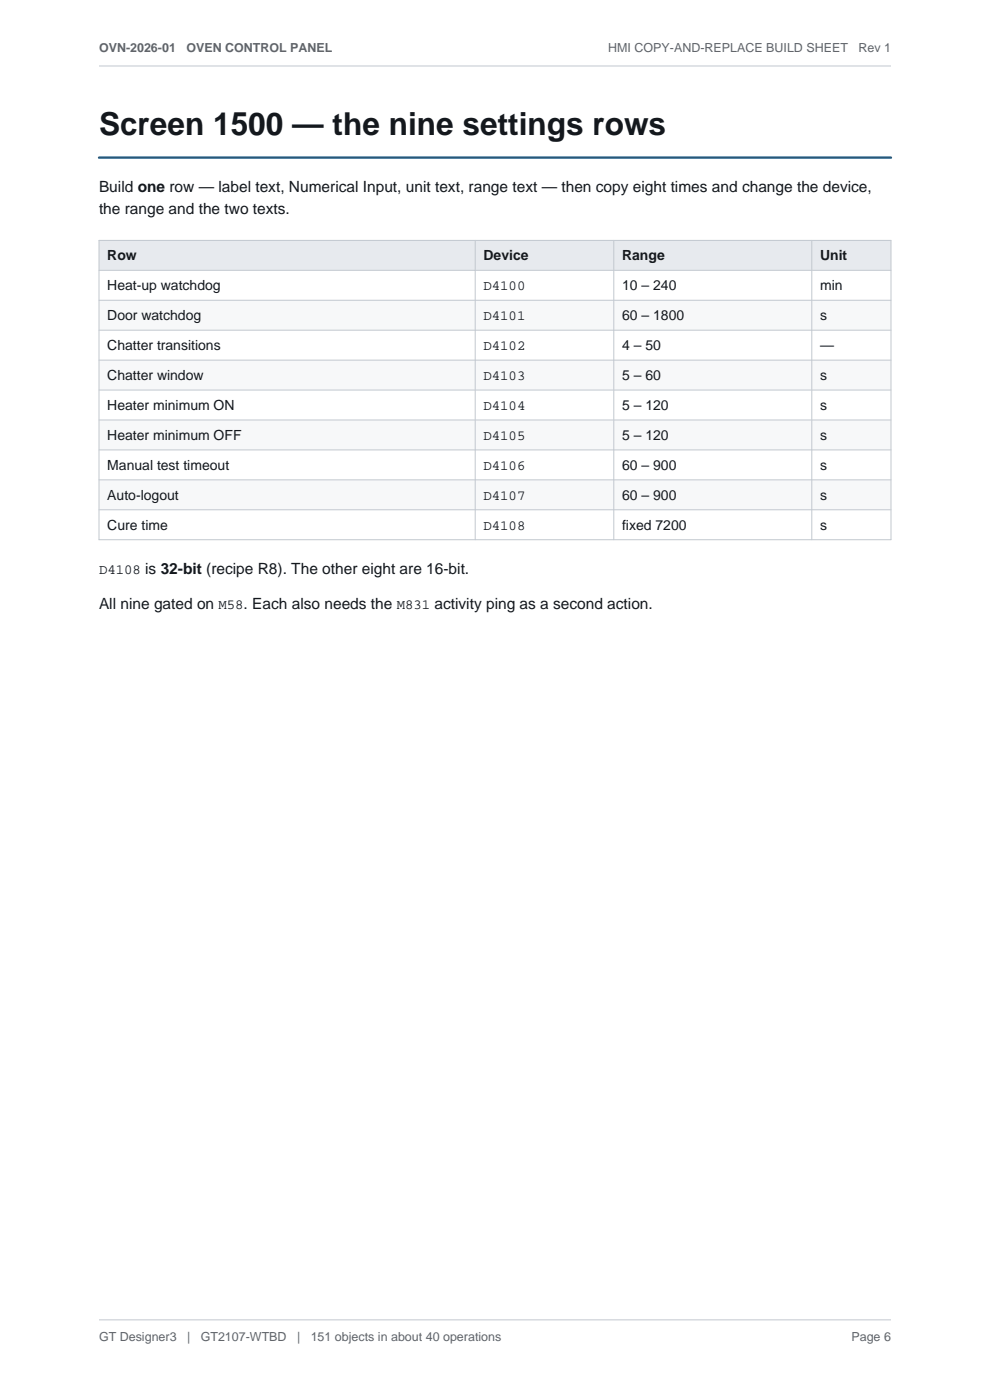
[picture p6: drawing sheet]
<svg xmlns="http://www.w3.org/2000/svg" width="210mm" height="297mm" viewBox="0 0 210 297" stroke-linecap="round" stroke-linejoin="round" font-family="sans-serif">
<defs><g id="words">
<text font-size="6.7" fill="#14181d" x="21" y="28.7">Screen 1500 — the nine settings rows</text>
<g font-size="3.3" fill="#14181d">
<text x="21" y="40.8">Build one row — label text, Numerical Input, unit text, range text — then copy eight times and change the device,</text>
<text x="21" y="45.5">the range and the two texts.</text>
<text x="21" y="129.2">All nine gated on M58. Each also needs the M831 activity ping as a second action.</text>
</g>
<g font-size="3" fill="#14181d">
<text x="22.8" y="55.2">Row</text>
<text x="102.6" y="55.2">Device</text>
<text x="132" y="55.2">Range</text>
<text x="174" y="55.2">Unit</text>
<text x="22.8" y="61.5">Heat-up watchdog</text>
<text x="102.6" y="61.5">D4100</text>
<text x="132" y="61.5">10 – 240</text>
<text x="174" y="61.5">min</text>
<text x="22.8" y="67.9">Door watchdog</text>
<text x="102.6" y="67.9">D4101</text>
<text x="132" y="67.9">60 – 1800</text>
<text x="174" y="67.9">s</text>
<text x="22.8" y="74.2">Chatter transitions</text>
<text x="102.6" y="74.2">D4102</text>
<text x="132" y="74.2">4 – 50</text>
<text x="174" y="74.2">—</text>
<text x="22.8" y="80.6">Chatter window</text>
<text x="102.6" y="80.6">D4103</text>
<text x="132" y="80.6">5 – 60</text>
<text x="174" y="80.6">s</text>
<text x="22.8" y="86.9">Heater minimum ON</text>
<text x="102.6" y="86.9">D4104</text>
<text x="132" y="86.9">5 – 120</text>
<text x="174" y="86.9">s</text>
<text x="22.8" y="93.3">Heater minimum OFF</text>
<text x="102.6" y="93.3">D4105</text>
<text x="132" y="93.3">5 – 120</text>
<text x="174" y="93.3">s</text>
<text x="22.8" y="99.6">Manual test timeout</text>
<text x="102.6" y="99.6">D4106</text>
<text x="132" y="99.6">60 – 900</text>
<text x="174" y="99.6">s</text>
<text x="22.8" y="106">Auto-logout</text>
<text x="102.6" y="106">D4107</text>
<text x="132" y="106">60 – 900</text>
<text x="174" y="106">s</text>
<text x="22.8" y="112.3">Cure time</text>
<text x="102.6" y="112.3">D4108</text>
<text x="132" y="112.3">fixed 7200</text>
<text x="174" y="112.3">s</text>
<text x="21" y="121.8">D4108 is 32-bit (recipe R8). The other eight are 16-bit.</text>
</g>
<g font-size="2.6" fill="#5b636e">
<text x="21" y="11">OVN-2026-01</text>
<text x="39.5" y="11">OVEN CONTROL PANEL</text>
<text x="129" y="11">HMI COPY-AND-REPLACE BUILD SHEET</text>
<text x="182.1" y="11">Rev 1</text>
<text x="21" y="284.5">GT Designer3</text>
<text x="39.7" y="284.5">|</text>
<text x="42.6" y="284.5">GT2107-WTBD</text>
<text x="63" y="284.5">|</text>
<text x="65.9" y="284.5">151 objects in about 40 operations</text>
<text x="180.6" y="284.5">Page 6</text>
</g>
</g></defs>
<path d="M21 14h168M21 280h168" fill="none" stroke="#c2c8cf" stroke-width=".21"/>
<path d="M21 33.4h168" fill="none" stroke="#1d5c86" stroke-width=".49"/>
<path d="M21 51h168v6.3h-168z" fill-rule="evenodd" fill="#e7eaee"/>
<path d="M21 57.3h168v6.4h-168z" fill-rule="evenodd" fill="#fff"/>
<path d="M21 63.7h168v6.3h-168z" fill-rule="evenodd" fill="#f7f8f9"/>
<path d="M21 70h168v6.4h-168z" fill-rule="evenodd" fill="#fff"/>
<path d="M21 76.4h168v6.3h-168z" fill-rule="evenodd" fill="#f7f8f9"/>
<path d="M21 82.7h168v6.4h-168z" fill-rule="evenodd" fill="#fff"/>
<path d="M21 89.1h168v6.3h-168z" fill-rule="evenodd" fill="#f7f8f9"/>
<path d="M21 95.4h168v6.4h-168z" fill-rule="evenodd" fill="#fff"/>
<path d="M21 101.8h168v6.3h-168z" fill-rule="evenodd" fill="#f7f8f9"/>
<path d="M21 108.1h168v6.4h-168z" fill-rule="evenodd" fill="#fff"/>
<g fill="none" stroke="#c2c8cf" stroke-width=".21">
<path d="M21 51h168v63.5h-168zM21 57.3h168M100.8 51v63.5M130.2 51v63.5M172.2 51v63.5M21 63.7h168M21 70h168M21 76.4h168M21 82.7h168M21 89.1h168M21 95.4h168M21 101.8h168"/>
<path d="M21 108.1h168"/>
</g>
<use href="#words"/>
</svg>
